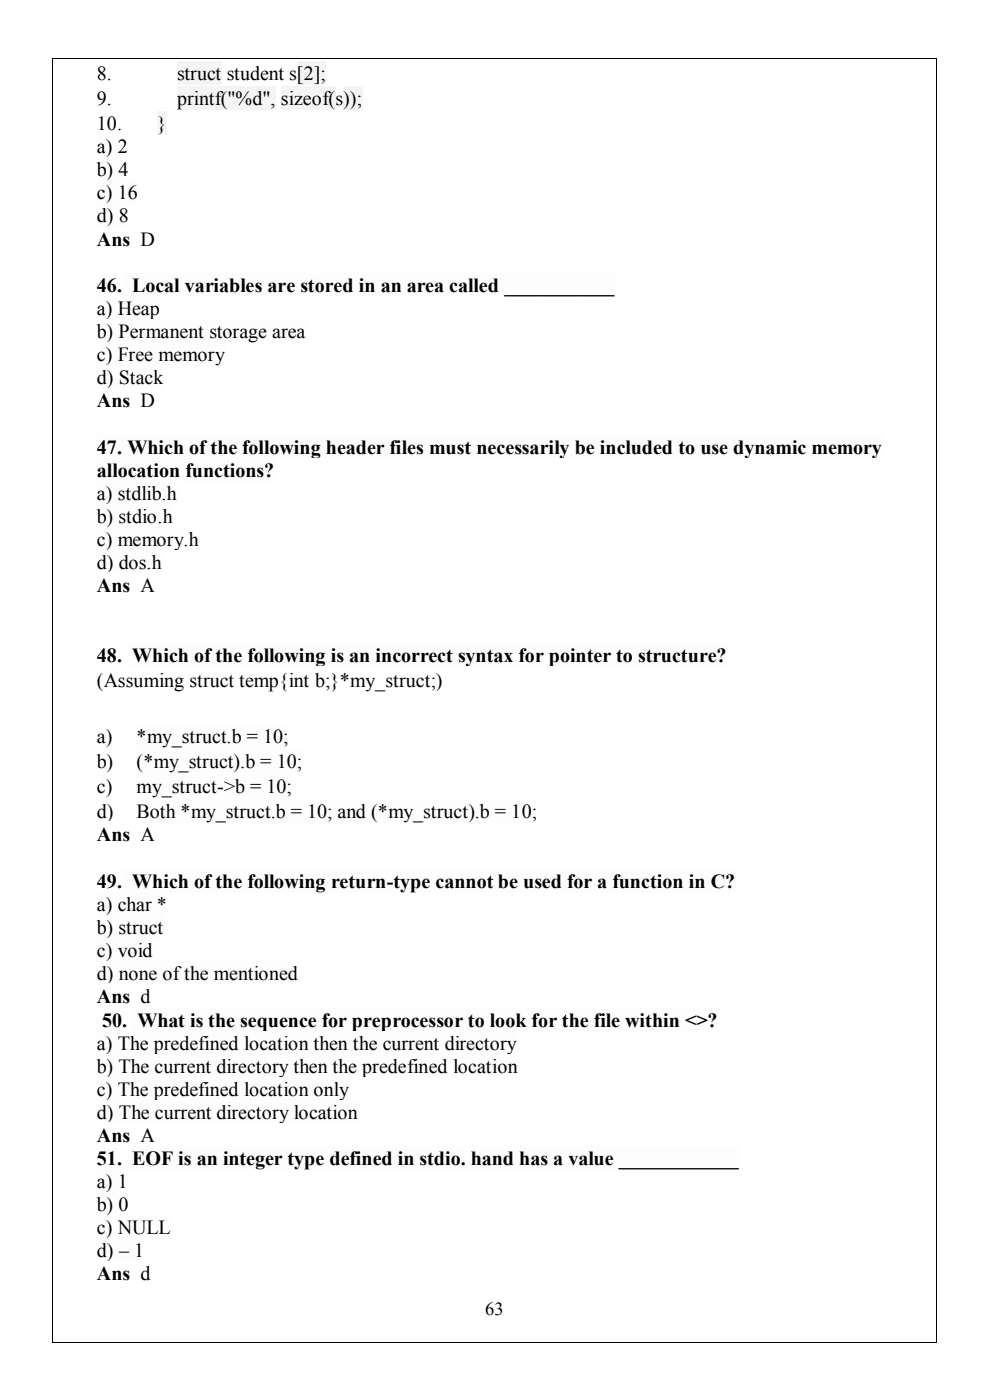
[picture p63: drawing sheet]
<svg xmlns="http://www.w3.org/2000/svg" width="209mm" height="296mm" viewBox="0 0 209 296" stroke-linecap="round" stroke-linejoin="round" font-family="sans-serif">
<defs><g id="words">
<g font-size="4.2">
<text x="20.5" y="16.9">8.</text>
<text x="37.4" y="16.9">struct</text>
<text x="47.9" y="16.9">student s</text>
<text x="62.8" y="16.9">[2];</text>
<text x="20.5" y="22.3">9.</text>
<text x="37.4" y="22.3">printf(&quot;%d&quot;,</text>
<text x="59.4" y="22.3">sizeof(</text>
<text x="70.9" y="22.3">s</text>
<text x="72.5" y="22.3">));</text>
<text x="20.5" y="27.5">10.</text>
<text x="33.2" y="27.5">}</text>
<text x="20.5" y="32.4">a) 2</text>
<text x="20.5" y="37.3">b) 4</text>
<text x="20.5" y="42.2">c) 16</text>
<text x="20.5" y="47">d) 8</text>
<text x="20.5" y="51.9">Ans D</text>
<text x="20.5" y="61.8">46.</text>
<text x="27.9" y="61.8">Local variables are stored in an area called ___________</text>
<text x="20.5" y="66.7">a) Heap</text>
<text x="20.5" y="71.5">b) Permanent storage area</text>
<text x="20.5" y="76.4">c) Free memory</text>
<text x="20.5" y="81.2">d) Stack</text>
<text x="20.5" y="86.1">Ans D</text>
<text x="20.5" y="96">47. Which of the following header files must necessarily be included to use dynamic memory</text>
<text x="20.5" y="100.9">allocation functions?</text>
<text x="20.5" y="105.7">a) stdlib.h</text>
<text x="20.5" y="110.5">b) stdio.h</text>
<text x="20.5" y="115.4">c) memory.h</text>
<text x="20.5" y="120.3">d) dos.h</text>
<text x="20.5" y="125.2">Ans A</text>
<text x="20.5" y="140">48.</text>
<text x="27.9" y="140">Which of the following is an incorrect syntax for pointer to structure?</text>
<text x="20.5" y="145.2">(Assuming struct temp{int b;}*my_struct;)</text>
<text x="20.5" y="157.1">a)</text>
<text x="28.9" y="157.1">*my_struct.b = 10;</text>
<text x="20.5" y="162.4">b)</text>
<text x="20.5" y="167.7">c)</text>
<text x="28.9" y="162.4">(*my_struct).b = 10;</text>
<text x="28.9" y="167.7">my_struct-&gt;b = 10;</text>
<text x="20.5" y="173">d)</text>
<text x="28.9" y="173">Both *my_struct.b = 10; and (*my_struct).b = 10;</text>
<text x="20.5" y="177.8">Ans A</text>
<text x="20.5" y="187.8">49.</text>
<text x="27.9" y="187.8">Which of the following return-type cannot be used for a function in C?</text>
<text x="20.5" y="192.6">a) char *</text>
<text x="20.5" y="197.4">b) struct</text>
<text x="20.5" y="202.3">c) void</text>
<text x="20.5" y="207.2">d) none of the mentioned</text>
<text x="20.5" y="212.1">Ans d</text>
<text x="20.5" y="221.9">a) The predefined location then the current directory</text>
<text x="21.6" y="217.1">50.</text>
<text x="29" y="217.1">What is the sequence for preprocessor to look for the file within &lt;&gt;?</text>
<text x="20.5" y="226.8">b) The current directory then the predefined location</text>
<text x="20.5" y="231.6">c) The predefined location only</text>
<text x="20.5" y="236.5">d) The current directory location</text>
<text x="20.5" y="241.4">Ans A</text>
<text x="20.5" y="246.4">51.</text>
<text x="20.5" y="251.2">a) 1</text>
<text x="27.9" y="246.4">EOF is an integer type defined in stdio. hand has a value ____________</text>
<text x="20.5" y="256">b) 0</text>
<text x="20.5" y="260.9">c) NULL</text>
<text x="20.5" y="265.8">d) – 1</text>
<text x="20.5" y="270.7">Ans d</text>
</g>
<text font-size="3.9" x="102.6" y="278">63</text>
</g></defs>
<g fill="#f4f4f4">
<path d="M37.4 13h9.4v5h-9.4z" fill-rule="evenodd"/>
<path d="M62.8 13h6.1v5h-6.1z" fill-rule="evenodd"/>
</g>
<path d="M20 18h176.9v5.3h-176.9z" fill-rule="evenodd" fill="#fff"/>
<g fill="#f4f4f4">
<path d="M37.4 18.3h20.9v5h-20.9z" fill-rule="evenodd"/>
<path d="M59.4 18.3h11.5v5h-11.5z" fill-rule="evenodd"/>
<path d="M72.5 18.3h4.1v5h-4.1z" fill-rule="evenodd"/>
</g>
<path d="M20 23.3h176.9v5.3h-176.9z" fill-rule="evenodd" fill="#fff"/>
<path d="M33.2 23.5h2v5h-2z" fill-rule="evenodd" fill="#f4f4f4"/>
<path d="M20 28.6h176.9v4.9h-176.9z" fill-rule="evenodd" fill="#fff"/>
<path d="M20.5 28.5h6.4v5h-6.4z" fill-rule="evenodd" fill="#fdfdfd"/>
<path d="M20 33.5h176.9v4.9h-176.9z" fill-rule="evenodd" fill="#fff"/>
<path d="M20.5 33.3h6.7v5h-6.7z" fill-rule="evenodd" fill="#fdfdfd"/>
<path d="M20 38.4h176.9v4.8h-176.9z" fill-rule="evenodd" fill="#fff"/>
<path d="M20.5 38.2h8.5v5h-8.5z" fill-rule="evenodd" fill="#fdfdfd"/>
<path d="M20 43.2h176.9v4.9h-176.9z" fill-rule="evenodd" fill="#fff"/>
<path d="M20.5 43h6.8v5h-6.8z" fill-rule="evenodd" fill="#fdfdfd"/>
<g fill="#fff">
<path d="M20 48.1h176.9v4.9h-176.9z" fill-rule="evenodd"/>
<path d="M20.5 47.9h12.3v5h-12.3z" fill-rule="evenodd"/>
<path d="M20 53h176.9v4.9h-176.9z" fill-rule="evenodd"/>
<path d="M20 57.9h176.9v4.9h-176.9z" fill-rule="evenodd"/>
<path d="M20.5 57.8h5.3v5h-5.3z" fill-rule="evenodd"/>
</g>
<path d="M25.8 57.8h104.2v5h-104.2z" fill-rule="evenodd" fill="#fdfdfd"/>
<path d="M20 62.8h176.9v4.9h-176.9z" fill-rule="evenodd" fill="#fff"/>
<path d="M20.5 62.7h13.3v5h-13.3z" fill-rule="evenodd" fill="#fdfdfd"/>
<path d="M20 67.7h176.9v4.9h-176.9z" fill-rule="evenodd" fill="#fff"/>
<path d="M20.5 67.5h44v5h-44z" fill-rule="evenodd" fill="#fdfdfd"/>
<path d="M20 72.6h176.9v4.8h-176.9z" fill-rule="evenodd" fill="#fff"/>
<path d="M20.5 72.4h27v5h-27z" fill-rule="evenodd" fill="#fdfdfd"/>
<path d="M20 77.4h176.9v4.9h-176.9z" fill-rule="evenodd" fill="#fff"/>
<path d="M20.5 77.2h14.1v5h-14.1z" fill-rule="evenodd" fill="#fdfdfd"/>
<g fill="#fff">
<path d="M20 82.3h176.9v4.9h-176.9z" fill-rule="evenodd"/>
<path d="M20.5 82.1h12.3v5h-12.3z" fill-rule="evenodd"/>
<path d="M20 87.2h176.9v4.9h-176.9z" fill-rule="evenodd"/>
<path d="M20 92.1h176.9v4.9h-176.9z" fill-rule="evenodd"/>
</g>
<path d="M20.5 91.9h166.1v5h-166.1z" fill-rule="evenodd" fill="#fdfdfd"/>
<path d="M20 97h176.9v4.9h-176.9z" fill-rule="evenodd" fill="#fff"/>
<path d="M20.5 96.8h37.5v5h-37.5z" fill-rule="evenodd" fill="#fdfdfd"/>
<path d="M20 101.9h176.9v4.8h-176.9z" fill-rule="evenodd" fill="#fff"/>
<path d="M20.5 101.7h16.9v5h-16.9z" fill-rule="evenodd" fill="#fdfdfd"/>
<path d="M20 106.7h176.9v4.9h-176.9z" fill-rule="evenodd" fill="#fff"/>
<path d="M20.5 106.5h16v5h-16z" fill-rule="evenodd" fill="#fdfdfd"/>
<path d="M20 111.6h176.9v4.9h-176.9z" fill-rule="evenodd" fill="#fff"/>
<path d="M20.5 111.5h21.6v5h-21.6z" fill-rule="evenodd" fill="#fdfdfd"/>
<path d="M20 116.5h176.9v4.9h-176.9z" fill-rule="evenodd" fill="#fff"/>
<path d="M20.5 116.3h13.6v5h-13.6z" fill-rule="evenodd" fill="#fdfdfd"/>
<g fill="#fff">
<path d="M20 121.4h176.9v4.9h-176.9z" fill-rule="evenodd"/>
<path d="M20.5 121.1h12.2v5.1h-12.2z" fill-rule="evenodd"/>
<path d="M20 126.3h176.9v4.9h-176.9z" fill-rule="evenodd"/>
<path d="M20 131.2h176.9v4.9h-176.9z" fill-rule="evenodd"/>
<path d="M20 136.1h176.9v4.8h-176.9z" fill-rule="evenodd"/>
<path d="M20.5 135.9h6.3v5h-6.3z" fill-rule="evenodd"/>
</g>
<path d="M26.8 135.9h127v5h-127z" fill-rule="evenodd" fill="#fdfdfd"/>
<g fill="#fff">
<path d="M20 140.9h176.9v12h-176.9z" fill-rule="evenodd"/>
<path d="M20 152.9h176.9v5.3h-176.9z" fill-rule="evenodd"/>
</g>
<path d="M28.9 153.1h32.2v5h-32.2z" fill-rule="evenodd" fill="#fdfdfd"/>
<path d="M20 158.2h176.9v5.3h-176.9z" fill-rule="evenodd" fill="#fff"/>
<path d="M28.9 158.5h35v5h-35z" fill-rule="evenodd" fill="#fdfdfd"/>
<path d="M20 163.5h176.9v5.3h-176.9z" fill-rule="evenodd" fill="#fff"/>
<path d="M28.9 163.7h32.8v5h-32.8z" fill-rule="evenodd" fill="#fdfdfd"/>
<path d="M20 168.8h176.9v5.2h-176.9z" fill-rule="evenodd" fill="#fff"/>
<path d="M28.9 169h84.6v5h-84.6z" fill-rule="evenodd" fill="#fdfdfd"/>
<g fill="#fff">
<path d="M20 174h176.9v5h-176.9z" fill-rule="evenodd"/>
<path d="M20.5 173.8h12.2v5.1h-12.2z" fill-rule="evenodd"/>
<path d="M20 179h176.9v4.9h-176.9z" fill-rule="evenodd"/>
<path d="M20 183.9h176.9v4.9h-176.9z" fill-rule="evenodd"/>
<path d="M20.5 183.7h5.3v5h-5.3z" fill-rule="evenodd"/>
</g>
<path d="M25.8 183.7h129.6v5h-129.6z" fill-rule="evenodd" fill="#fdfdfd"/>
<path d="M20 188.8h176.9v4.8h-176.9z" fill-rule="evenodd" fill="#fff"/>
<path d="M20.5 188.6h14.8v5h-14.8z" fill-rule="evenodd" fill="#fdfdfd"/>
<path d="M20 193.6h176.9v4.9h-176.9z" fill-rule="evenodd" fill="#fff"/>
<path d="M20.5 193.4h14v5h-14z" fill-rule="evenodd" fill="#fdfdfd"/>
<path d="M20 198.5h176.9v4.8h-176.9z" fill-rule="evenodd" fill="#fff"/>
<path d="M20.5 198.3h11.9v5h-11.9z" fill-rule="evenodd" fill="#fdfdfd"/>
<path d="M20 203.3h176.9v5h-176.9z" fill-rule="evenodd" fill="#fff"/>
<path d="M20.5 203.2h42.5v5h-42.5z" fill-rule="evenodd" fill="#fdfdfd"/>
<g fill="#fff">
<path d="M20 208.3h176.9v4.9h-176.9z" fill-rule="evenodd"/>
<path d="M20.5 208h11.4v5.1h-11.4z" fill-rule="evenodd"/>
<path d="M20 213.2h176.9v4.9h-176.9z" fill-rule="evenodd"/>
<path d="M20.5 213h7.4v5h-7.4z" fill-rule="evenodd"/>
</g>
<path d="M27.9 213h124v5h-124z" fill-rule="evenodd" fill="#fdfdfd"/>
<path d="M20 218.1h176.9v4.9h-176.9z" fill-rule="evenodd" fill="#fff"/>
<path d="M20.5 217.9h88.8v5h-88.8z" fill-rule="evenodd" fill="#fdfdfd"/>
<path d="M20 223h176.9v4.8h-176.9z" fill-rule="evenodd" fill="#fff"/>
<path d="M20.5 222.8h89v5h-89z" fill-rule="evenodd" fill="#fdfdfd"/>
<path d="M20 227.8h176.9v4.9h-176.9z" fill-rule="evenodd" fill="#fff"/>
<path d="M20.5 227.7h53.4v4.9h-53.4z" fill-rule="evenodd" fill="#fdfdfd"/>
<path d="M20 232.7h176.9v4.9h-176.9z" fill-rule="evenodd" fill="#fff"/>
<path d="M20.5 232.6h55.2v5h-55.2z" fill-rule="evenodd" fill="#fdfdfd"/>
<g fill="#fff">
<path d="M20 237.6h176.9v4.9h-176.9z" fill-rule="evenodd"/>
<path d="M20.5 237.3h12.2v5.1h-12.2z" fill-rule="evenodd"/>
<path d="M20 242.5h176.9v4.9h-176.9z" fill-rule="evenodd"/>
</g>
<path d="M26.8 242.3h129.5v5h-129.5z" fill-rule="evenodd" fill="#fdfdfd"/>
<path d="M20 247.4h176.9v4.8h-176.9z" fill-rule="evenodd" fill="#fff"/>
<path d="M20.5 247.2h6.4v5h-6.4z" fill-rule="evenodd" fill="#fdfdfd"/>
<path d="M20 252.2h176.9v4.9h-176.9z" fill-rule="evenodd" fill="#fff"/>
<path d="M20.5 252h6.7v5h-6.7z" fill-rule="evenodd" fill="#fdfdfd"/>
<path d="M20 257.1h176.9v4.9h-176.9z" fill-rule="evenodd" fill="#fff"/>
<path d="M20.5 257h15.7v5h-15.7z" fill-rule="evenodd" fill="#fdfdfd"/>
<path d="M20 262h176.9v4.9h-176.9z" fill-rule="evenodd" fill="#fff"/>
<path d="M20.5 261.8h10v5h-10z" fill-rule="evenodd" fill="#fdfdfd"/>
<g fill="#fff">
<path d="M20 266.9h176.9v4.9h-176.9z" fill-rule="evenodd"/>
<path d="M20.5 266.6h11.4v5.1h-11.4z" fill-rule="evenodd"/>
</g>
<g fill="#000">
<path d="M11.1 12.2h.2v.2h-.2z" fill-rule="evenodd"/>
<path d="M11.1 12.2h.2v.2h-.2z" fill-rule="evenodd"/>
<path d="M197.8 12.2h.2v.2h-.2z" fill-rule="evenodd"/>
<path d="M197.8 12.2h.2v.2h-.2z" fill-rule="evenodd"/>
<path d="M11.1 283.8h.2v.2h-.2z" fill-rule="evenodd"/>
<path d="M11.1 283.8h.2v.2h-.2z" fill-rule="evenodd"/>
<path d="M197.8 283.8h.2v.2h-.2z" fill-rule="evenodd"/>
<path d="M197.8 283.8h.2v.2h-.2z" fill-rule="evenodd"/>
</g>
<path d="M11.2 12.4v271.4M11.3 12.3h186.5M197.9 12.4v271.4M11.3 283.9h186.5" fill="none" stroke="#000" stroke-width=".21"/>
<use href="#words"/>
</svg>
